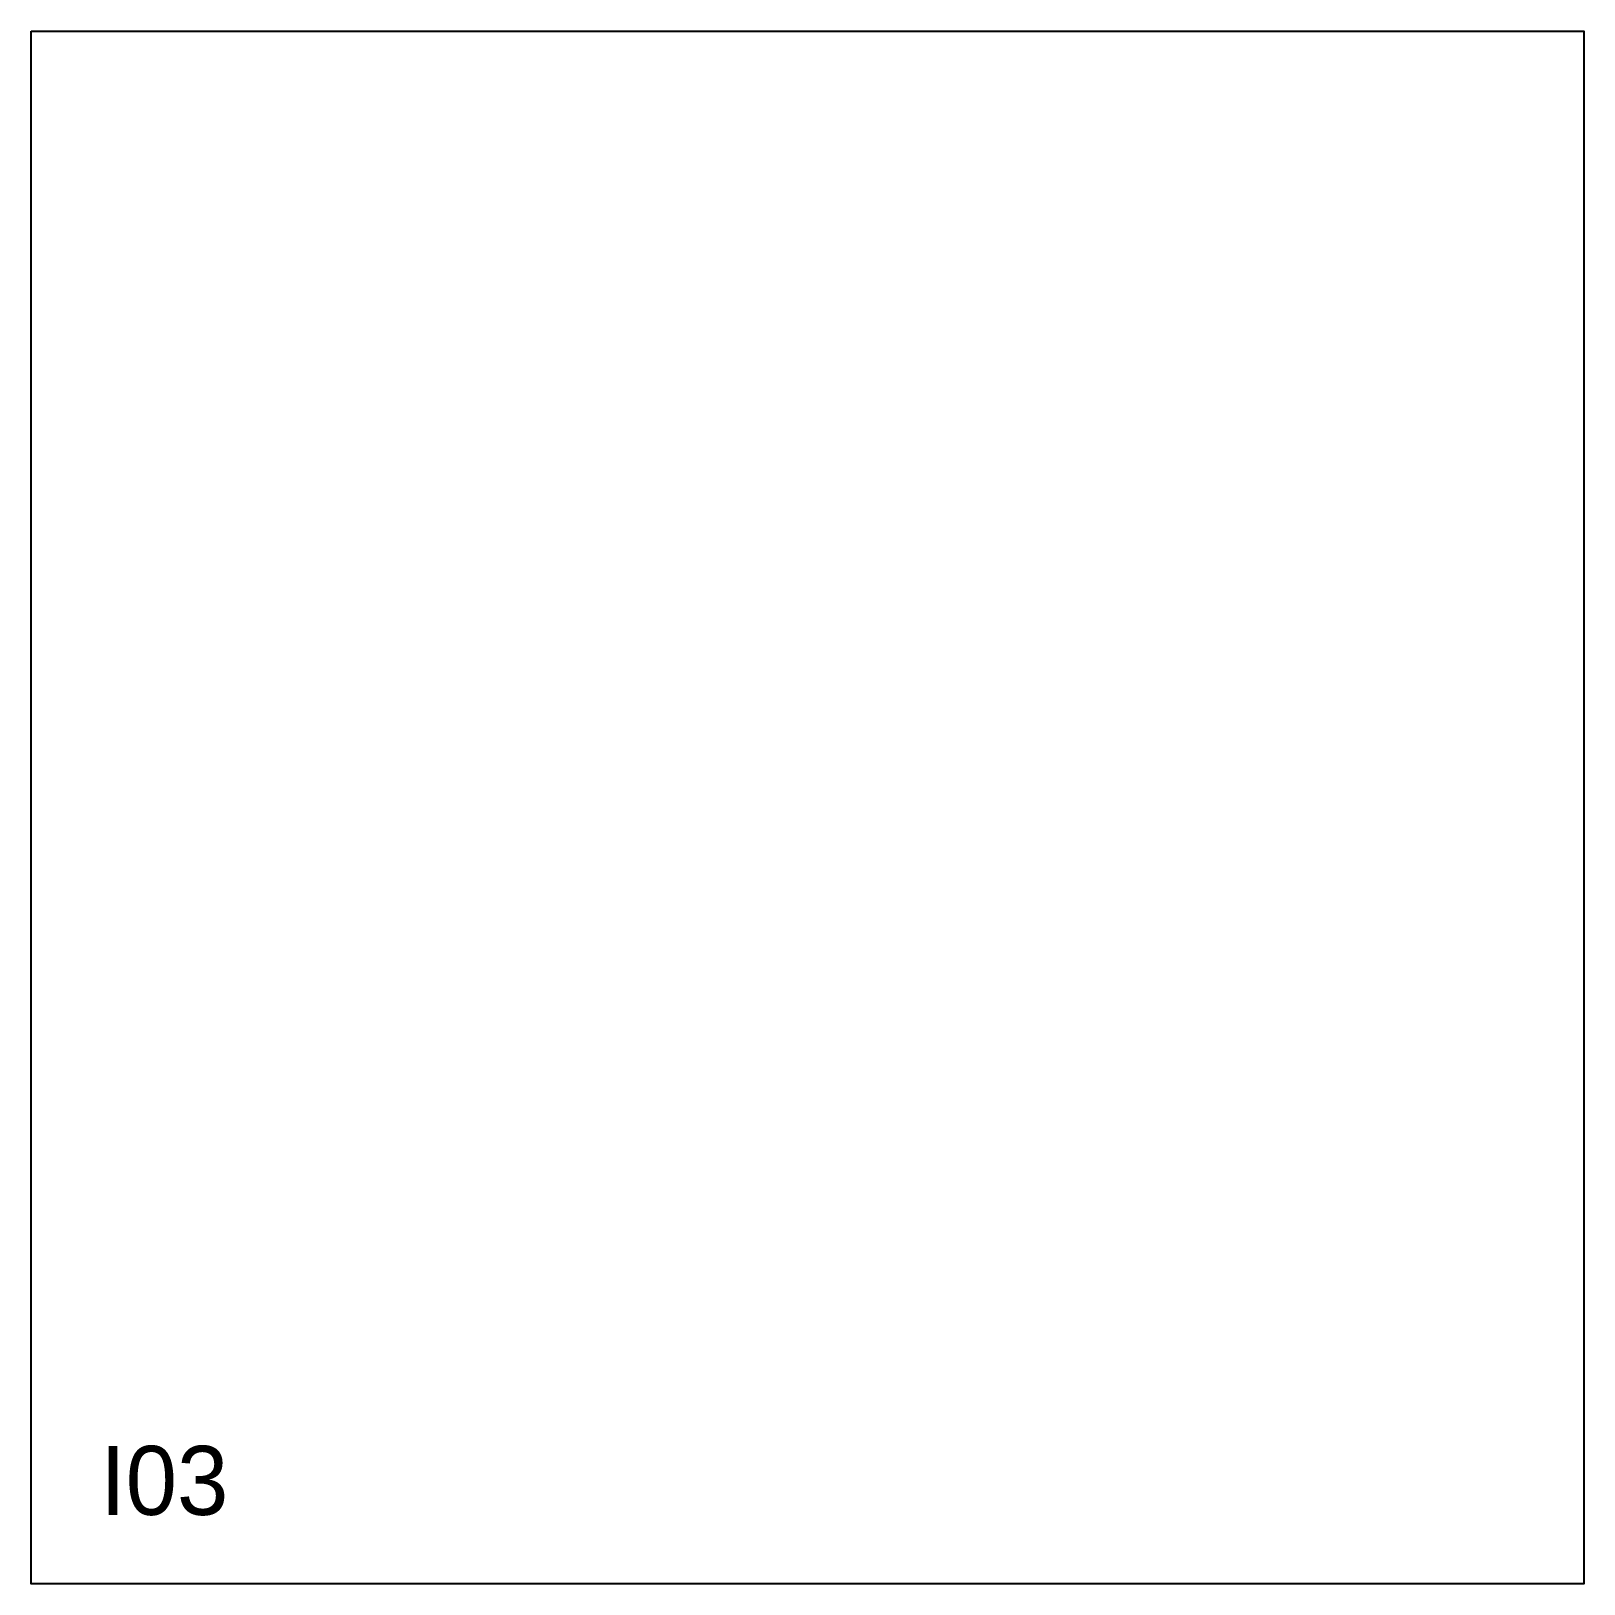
# Model space of a CAD drawing. Header units: millimetres. Extents: x 0 to 900, y 0 to 900.
import ezdxf

# ---------------------------------------------------------------- set-up
doc = ezdxf.new("R2010")
doc.units = ezdxf.units.MM
for name, color, linetype in [('CUT', 1, 'Continuous'), ('ID', 3, 'Continuous'), ('MERID', 40, 'Continuous')]:
    doc.layers.add(name, color=color, linetype=linetype)

msp = doc.modelspace()

# ---------------------------------------------------------------- linework, layer by layer
at = {"layer": 'CUT'}
msp.add_lwpolyline([(0, 900), (900, 900), (900, 0), (0, 0), (0, 900)], close=True, dxfattribs=at)
at = {"layer": 'MERID'}
msp.add_lwpolyline([(0, 0), (0, 900)], dxfattribs=at)

# ---------------------------------------------------------------- texts
at = {"layer": 'ID'}
msp.add_text('I03', height=40, dxfattribs=at).set_placement((40, 40))

doc.saveas('drawing.dxf')
